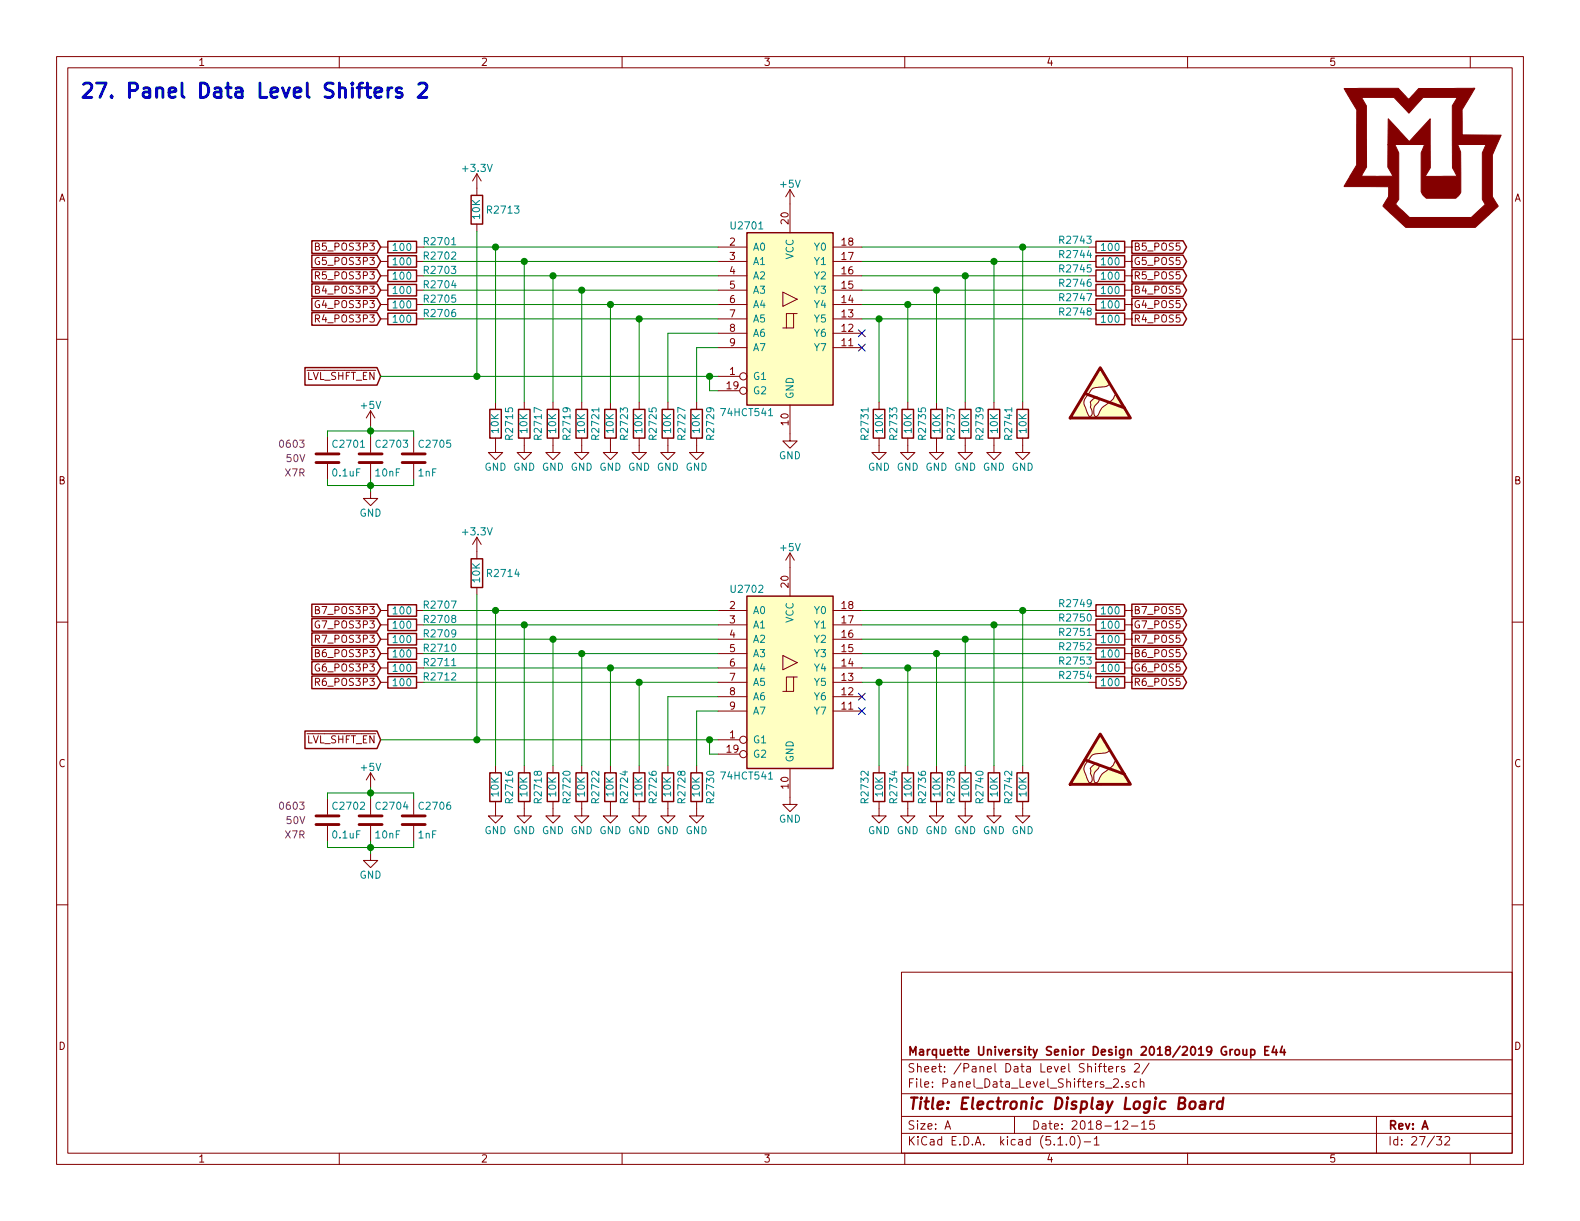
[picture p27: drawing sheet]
<svg xmlns="http://www.w3.org/2000/svg" width="279mm" height="216mm" viewBox="0 0 279 216" stroke-linecap="round" stroke-linejoin="round" font-family="sans-serif">
<defs><g id="words">
<text font-size="3.5" fill="#0000c2" x="14" y="17.3">27. Panel Data Level Shifters 2</text>
<text font-size="2.8" fill="#840000" x="160.4" y="196.2">Title: Electronic Display Logic Board</text>
<g font-size="2.1" fill="#840000">
<text x="160.4" y="189.6">Sheet: /Panel Data Level Shifters 2/</text>
<text x="160.4" y="186.6">Marquette University Senior Design 2018/2019 Group E44</text>
<text x="160.4" y="192.3">File: Panel_Data_Level_Shifters_2.sch</text>
<text x="160.4" y="202.5">KiCad E.D.A. kicad (5.1.0)-1</text>
<text x="160.4" y="199.7">Size: A</text>
<text x="182.4" y="199.7">Date: 2018-12-15</text>
<text x="245.4" y="199.7">Rev: A</text>
<text x="245.4" y="202.5">Id: 27/32</text>
</g>
<g font-size="1.8" fill="#840000">
<text x="35" y="11.6">1</text>
<text x="85" y="11.6">2</text>
<text x="135" y="11.6">3</text>
<text x="185" y="11.6">4</text>
<text x="235" y="11.6">5</text>
<text x="10.4" y="35.6">A</text>
<text x="267.8" y="35.6">A</text>
<text x="139.4" y="39.6" transform="rotate(-90 139.4 39.6)">20</text>
<text x="56.3" y="46.9">G5_POS3P3</text>
<text x="56.4" y="44.3">B5_POS3P3</text>
<text x="129.1" y="43.4">2</text>
<text x="129.1" y="46">3</text>
<text x="148.9" y="46">17</text>
<text x="148.9" y="43.4">18</text>
<text x="200.4" y="44.3">B5_POS5</text>
<text x="200.4" y="46.9">G5_POS5</text>
<text x="56.4" y="49.4">R5_POS3P3</text>
<text x="56.4" y="51.9">B4_POS3P3</text>
<text x="129.1" y="48.5">4</text>
<text x="129.1" y="51.1">5</text>
<text x="129.1" y="53.6">6</text>
<text x="148.9" y="53.6">14</text>
<text x="148.9" y="51.1">15</text>
<text x="148.9" y="48.5">16</text>
<text x="200.4" y="49.4">R5_POS5</text>
<text x="200.4" y="51.9">B4_POS5</text>
<text x="56.3" y="54.5">G4_POS3P3</text>
<text x="56.4" y="57">R4_POS3P3</text>
<text x="129.1" y="56.1">7</text>
<text x="129.1" y="58.7">8</text>
<text x="148.9" y="58.7">12</text>
<text x="148.9" y="56.1">13</text>
<text x="200.4" y="57">R4_POS5</text>
<text x="200.4" y="54.5">G4_POS5</text>
<text x="129.1" y="61.2">9</text>
<text x="148.9" y="61.2">11</text>
<text x="54.1" y="67.2">LVL_SHFT_EN</text>
<text x="128.6" y="68.8">19</text>
<text x="129.1" y="66.3">1</text>
<text x="139.4" y="75.1" transform="rotate(-90 139.4 75.1)">10</text>
<text x="10.4" y="85.6">B</text>
<text x="267.8" y="85.6">B</text>
<text x="129.1" y="107.7">2</text>
<text x="139.4" y="103.8" transform="rotate(-90 139.4 103.8)">20</text>
<text x="148.9" y="107.7">18</text>
<text x="56.3" y="111.1">G7_POS3P3</text>
<text x="56.4" y="113.7">R7_POS3P3</text>
<text x="56.4" y="108.6">B7_POS3P3</text>
<text x="129.1" y="110.2">3</text>
<text x="129.1" y="112.8">4</text>
<text x="148.9" y="112.8">16</text>
<text x="148.9" y="110.2">17</text>
<text x="200.4" y="113.7">R7_POS5</text>
<text x="200.4" y="108.6">B7_POS5</text>
<text x="200.4" y="111.1">G7_POS5</text>
<text x="56.3" y="118.7">G6_POS3P3</text>
<text x="56.4" y="116.2">B6_POS3P3</text>
<text x="129.1" y="115.3">5</text>
<text x="129.1" y="117.9">6</text>
<text x="148.9" y="117.9">14</text>
<text x="148.9" y="115.3">15</text>
<text x="200.4" y="116.2">B6_POS5</text>
<text x="200.4" y="118.7">G6_POS5</text>
<text x="56.4" y="121.3">R6_POS3P3</text>
<text x="129.1" y="120.4">7</text>
<text x="129.1" y="122.9">8</text>
<text x="129.1" y="125.5">9</text>
<text x="148.9" y="125.5">11</text>
<text x="148.9" y="122.9">12</text>
<text x="148.9" y="120.4">13</text>
<text x="200.4" y="121.3">R6_POS5</text>
<text x="54.1" y="131.4">LVL_SHFT_EN</text>
<text x="129.1" y="130.6">1</text>
<text x="10.4" y="135.6">C</text>
<text x="128.6" y="133.1">19</text>
<text x="267.8" y="135.6">C</text>
<text x="139.4" y="139.4" transform="rotate(-90 139.4 139.4)">10</text>
<text x="10.4" y="185.6">D</text>
<text x="267.8" y="185.6">D</text>
<text x="35" y="205.5">1</text>
<text x="85" y="205.5">2</text>
<text x="135" y="205.5">3</text>
<text x="185" y="205.5">4</text>
<text x="235" y="205.5">5</text>
</g>
<g font-size="1.8" fill="#008484">
<text x="82" y="30.4">+3.3V</text>
<text x="138.1" y="33.2">+5V</text>
<text x="84.9" y="38.7" transform="rotate(-90 84.9 38.7)">10K</text>
<text x="86.4" y="37.8">R2713</text>
<text x="129.5" y="40.6">U2701</text>
<text x="69.6" y="44.4">100</text>
<text x="69.6" y="46.9">100</text>
<text x="75.2" y="43.4">R2701</text>
<text x="75.2" y="45.9">R2702</text>
<text x="133.1" y="44.3">A0</text>
<text x="133.1" y="46.9">A1</text>
<text x="140.3" y="45.9" transform="rotate(-90 140.3 45.9)">VCC</text>
<text x="144.1" y="46.9">Y1</text>
<text x="144.1" y="44.3">Y0</text>
<text x="187.6" y="43.1">R2743</text>
<text x="187.6" y="45.6">R2744</text>
<text x="194.9" y="44.4">100</text>
<text x="194.9" y="46.9">100</text>
<text x="69.6" y="49.5">100</text>
<text x="69.6" y="52">100</text>
<text x="75.2" y="48.4">R2703</text>
<text x="75.2" y="51">R2704</text>
<text x="75.2" y="53.5">R2705</text>
<text x="133.1" y="49.4">A2</text>
<text x="133.1" y="51.9">A3</text>
<text x="144.1" y="51.9">Y3</text>
<text x="144.1" y="49.4">Y2</text>
<text x="187.6" y="48.2">R2745</text>
<text x="187.6" y="50.7">R2746</text>
<text x="187.6" y="53.3">R2747</text>
<text x="194.9" y="49.5">100</text>
<text x="194.9" y="52">100</text>
<text x="69.6" y="54.5">100</text>
<text x="69.6" y="57.1">100</text>
<text x="75.2" y="56.1">R2706</text>
<text x="133.1" y="54.5">A4</text>
<text x="133.1" y="57">A5</text>
<text x="133.1" y="59.6">A6</text>
<text x="144.1" y="59.6">Y6</text>
<text x="144.1" y="57">Y5</text>
<text x="144.1" y="54.5">Y4</text>
<text x="187.6" y="55.8">R2748</text>
<text x="194.9" y="54.5">100</text>
<text x="194.9" y="57.1">100</text>
<text x="133.1" y="62.1">A7</text>
<text x="144.1" y="62.1">Y7</text>
<text x="133.1" y="67.2">G1</text>
<text x="133.1" y="69.7">G2</text>
<text x="140.3" y="70.6" transform="rotate(-90 140.3 70.6)">GND</text>
<text x="63.9" y="72.3">+5V</text>
<text x="88.2" y="76.5" transform="rotate(-90 88.2 76.5)">10K</text>
<text x="90.7" y="77.5" transform="rotate(-90 90.7 77.5)">R2715</text>
<text x="93.3" y="76.5" transform="rotate(-90 93.3 76.5)">10K</text>
<text x="95.8" y="77.5" transform="rotate(-90 95.8 77.5)">R2717</text>
<text x="98.3" y="76.5" transform="rotate(-90 98.3 76.5)">10K</text>
<text x="100.9" y="77.5" transform="rotate(-90 100.9 77.5)">R2719</text>
<text x="103.4" y="76.5" transform="rotate(-90 103.4 76.5)">10K</text>
<text x="106" y="77.5" transform="rotate(-90 106 77.5)">R2721</text>
<text x="108.5" y="76.5" transform="rotate(-90 108.5 76.5)">10K</text>
<text x="111" y="77.5" transform="rotate(-90 111 77.5)">R2723</text>
<text x="113.6" y="76.5" transform="rotate(-90 113.6 76.5)">10K</text>
<text x="116.1" y="77.5" transform="rotate(-90 116.1 77.5)">R2725</text>
<text x="118.7" y="76.5" transform="rotate(-90 118.7 76.5)">10K</text>
<text x="121.2" y="77.5" transform="rotate(-90 121.2 77.5)">R2727</text>
<text x="123.7" y="76.5" transform="rotate(-90 123.7 76.5)">10K</text>
<text x="126.3" y="77.5" transform="rotate(-90 126.3 77.5)">R2729</text>
<text x="127.8" y="73.6">74HCT541</text>
<text x="153.6" y="77.5" transform="rotate(-90 153.6 77.5)">R2731</text>
<text x="156.1" y="76.5" transform="rotate(-90 156.1 76.5)">10K</text>
<text x="158.7" y="77.5" transform="rotate(-90 158.7 77.5)">R2733</text>
<text x="161.2" y="76.5" transform="rotate(-90 161.2 76.5)">10K</text>
<text x="163.8" y="77.5" transform="rotate(-90 163.8 77.5)">R2735</text>
<text x="166.3" y="76.5" transform="rotate(-90 166.3 76.5)">10K</text>
<text x="168.8" y="77.5" transform="rotate(-90 168.8 77.5)">R2737</text>
<text x="171.4" y="76.5" transform="rotate(-90 171.4 76.5)">10K</text>
<text x="173.9" y="77.5" transform="rotate(-90 173.9 77.5)">R2739</text>
<text x="176.5" y="76.5" transform="rotate(-90 176.5 76.5)">10K</text>
<text x="179" y="77.5" transform="rotate(-90 179 77.5)">R2741</text>
<text x="181.5" y="76.5" transform="rotate(-90 181.5 76.5)">10K</text>
<text x="59.1" y="79.2">C2701</text>
<text x="66.7" y="79.2">C2703</text>
<text x="74.3" y="79.2">C2705</text>
<text x="85.7" y="83.2">GND GND GND GND GND GND GND GND</text>
<text x="137.7" y="81.2">GND</text>
<text x="153.5" y="83.2">GND GND GND GND GND GND</text>
<text x="58.9" y="84.3">0.1uF</text>
<text x="66.5" y="84.3">10nF</text>
<text x="74" y="84.3">1nF</text>
<text x="63.6" y="91.4">GND</text>
<text x="82" y="94.7">+3.3V</text>
<text x="138.1" y="97.5">+5V</text>
<text x="75.2" y="107.6">R2707</text>
<text x="84.9" y="102.9" transform="rotate(-90 84.9 102.9)">10K</text>
<text x="86.4" y="102">R2714</text>
<text x="129.5" y="104.8">U2702</text>
<text x="187.6" y="107.4">R2749</text>
<text x="69.6" y="108.6">100</text>
<text x="69.6" y="111.2">100</text>
<text x="69.6" y="113.7">100</text>
<text x="75.2" y="110.2">R2708</text>
<text x="75.2" y="112.7">R2709</text>
<text x="133.1" y="108.6">A0</text>
<text x="133.1" y="111.1">A1</text>
<text x="133.1" y="113.7">A2</text>
<text x="140.3" y="110.2" transform="rotate(-90 140.3 110.2)">VCC</text>
<text x="144.1" y="113.7">Y2</text>
<text x="144.1" y="111.1">Y1</text>
<text x="144.1" y="108.6">Y0</text>
<text x="187.6" y="109.9">R2750</text>
<text x="187.6" y="112.4">R2751</text>
<text x="194.9" y="108.6">100</text>
<text x="194.9" y="111.2">100</text>
<text x="194.9" y="113.7">100</text>
<text x="69.6" y="116.3">100</text>
<text x="69.6" y="118.8">100</text>
<text x="75.2" y="115.2">R2710</text>
<text x="75.2" y="117.8">R2711</text>
<text x="133.1" y="116.2">A3</text>
<text x="133.1" y="118.7">A4</text>
<text x="144.1" y="118.7">Y4</text>
<text x="144.1" y="116.2">Y3</text>
<text x="187.6" y="115">R2752</text>
<text x="187.6" y="117.5">R2753</text>
<text x="194.9" y="116.3">100</text>
<text x="194.9" y="118.8">100</text>
<text x="69.6" y="121.3">100</text>
<text x="75.2" y="120.3">R2712</text>
<text x="133.1" y="121.3">A5</text>
<text x="133.1" y="123.8">A6</text>
<text x="144.1" y="123.8">Y6</text>
<text x="144.1" y="121.3">Y5</text>
<text x="187.6" y="120.1">R2754</text>
<text x="194.9" y="121.3">100</text>
<text x="133.1" y="131.4">G1</text>
<text x="133.1" y="126.4">A7</text>
<text x="144.1" y="126.4">Y7</text>
<text x="63.9" y="136.3">+5V</text>
<text x="127.8" y="137.8">74HCT541</text>
<text x="133.1" y="134">G2</text>
<text x="140.3" y="134.9" transform="rotate(-90 140.3 134.9)">GND</text>
<text x="59.1" y="143.2">C2702</text>
<text x="66.7" y="143.2">C2704</text>
<text x="74.3" y="143.2">C2706</text>
<text x="88.2" y="140.8" transform="rotate(-90 88.2 140.8)">10K</text>
<text x="90.7" y="141.8" transform="rotate(-90 90.7 141.8)">R2716</text>
<text x="93.3" y="140.8" transform="rotate(-90 93.3 140.8)">10K</text>
<text x="95.8" y="141.8" transform="rotate(-90 95.8 141.8)">R2718</text>
<text x="98.3" y="140.8" transform="rotate(-90 98.3 140.8)">10K</text>
<text x="100.9" y="141.8" transform="rotate(-90 100.9 141.8)">R2720</text>
<text x="103.4" y="140.8" transform="rotate(-90 103.4 140.8)">10K</text>
<text x="106" y="141.8" transform="rotate(-90 106 141.8)">R2722</text>
<text x="108.5" y="140.8" transform="rotate(-90 108.5 140.8)">10K</text>
<text x="111" y="141.8" transform="rotate(-90 111 141.8)">R2724</text>
<text x="113.6" y="140.8" transform="rotate(-90 113.6 140.8)">10K</text>
<text x="116.1" y="141.8" transform="rotate(-90 116.1 141.8)">R2726</text>
<text x="118.7" y="140.8" transform="rotate(-90 118.7 140.8)">10K</text>
<text x="121.2" y="141.8" transform="rotate(-90 121.2 141.8)">R2728</text>
<text x="123.7" y="140.8" transform="rotate(-90 123.7 140.8)">10K</text>
<text x="126.3" y="141.8" transform="rotate(-90 126.3 141.8)">R2730</text>
<text x="153.6" y="141.8" transform="rotate(-90 153.6 141.8)">R2732</text>
<text x="156.1" y="140.8" transform="rotate(-90 156.1 140.8)">10K</text>
<text x="158.7" y="141.8" transform="rotate(-90 158.7 141.8)">R2734</text>
<text x="161.2" y="140.8" transform="rotate(-90 161.2 140.8)">10K</text>
<text x="163.8" y="141.8" transform="rotate(-90 163.8 141.8)">R2736</text>
<text x="166.3" y="140.8" transform="rotate(-90 166.3 140.8)">10K</text>
<text x="168.8" y="141.8" transform="rotate(-90 168.8 141.8)">R2738</text>
<text x="171.4" y="140.8" transform="rotate(-90 171.4 140.8)">10K</text>
<text x="173.9" y="141.8" transform="rotate(-90 173.9 141.8)">R2740</text>
<text x="176.5" y="140.8" transform="rotate(-90 176.5 140.8)">10K</text>
<text x="179" y="141.8" transform="rotate(-90 179 141.8)">R2742</text>
<text x="181.5" y="140.8" transform="rotate(-90 181.5 140.8)">10K</text>
<text x="58.9" y="148.3">0.1uF</text>
<text x="66.5" y="148.3">10nF</text>
<text x="74" y="148.3">1nF</text>
<text x="85.7" y="147.5">GND GND GND GND GND GND GND GND</text>
<text x="137.7" y="145.5">GND</text>
<text x="153.5" y="147.5">GND GND GND GND GND GND</text>
<text x="63.6" y="155.4">GND</text>
</g>
<g font-size="1.8" fill="#840084">
<text x="49.7" y="79.2">0603</text>
<text x="50.7" y="81.7">50V</text>
<text x="50.5" y="84.3">X7R</text>
<text x="49.7" y="143.2">0603</text>
<text x="50.5" y="148.3">X7R</text>
<text x="50.7" y="145.7">50V</text>
</g>
</g></defs>
<g fill="none" stroke="#840000" stroke-width=".18">
<path d="M10 10h259.4v195.9h-259.4zM12 12h255.4v191.9h-255.4zM60 10v2M110 10v2M160 10v2M210 10v2M260 10v2M84.3 30.7v3.8M84.3 39.6v1.3M84.3 30.7l-.7 1.3M84.3 30.7l.8 1.3M139.7 33.5v7.6"/>
<path d="M139.7 33.5l-.8 1.3M139.7 33.5l.8 1.3M10 60h2M55.8 56.3l.7-.1v-.4l-.2-.1h-.5v1.2M55.8 48.7l.7-.1v-.4l-.2-.1h-.5v1.2M55.8 51.2h.5l.2-.2-.1-.3-.6-.1v1.3h.5l.2-.2v-.3l-.3-.2M55.8 43.6l.5-.1 .2-.2-.1-.2-.6-.1v1.2h.5l.2-.1v-.3l-.3-.2M56.5 53.2a.59 .59 0 0 0-.8 .6 .59 .59 0 0 0 .8 .6v-.5h-.2M56.5 45.6a.59 .59 0 0 0-.8 .6 .59 .59 0 0 0 .8 .5v-.4h-.2M67.3 56.4h1.3M67.3 53.8h1.3M67.3 51.3h1.3"/>
<path d="M67.3 48.8h1.3M67.3 46.2h1.3M67.3 43.7h1.3M73.7 56.4h1.2M73.7 53.8h1.2M73.7 51.3h1.2M73.7 48.8h1.2M73.7 46.2h1.2M73.7 43.7h1.2M127 58.9h5.1M127 56.4h5.1M127 53.8h5.1"/>
<path d="M127 51.3h5.1M127 48.8h5.1M127 46.2h5.1M127 43.7h5.1M138.4 51.6l2.6 1.3-2.6 1.3zM140.3 55.4h-1.2v2.6M141 55.4h-.7v2.6h-1.9M147.3 58.9h5.1M147.3 56.4h5.1M147.3 53.8h5.1M147.3 51.3h5.1M147.3 48.8h5.1"/>
<path d="M147.3 46.2h5.1M147.3 43.7h5.1M192.5 56.4h1.3M192.5 53.8h1.3M192.5 51.3h1.3M192.5 48.8h1.3M192.5 46.2h1.3M192.5 43.7h1.3M198.9 56.4h1.3M198.9 53.8h1.3M198.9 51.3h1.3M198.9 48.8h1.3"/>
<path d="M198.9 46.2h1.3M198.9 43.7h1.3M267.4 60h2M57.9 77.2v2.8M65.5 72.6v2.6M65.5 77.2v2.8M65.5 72.6l-.7 1.3M65.5 72.6l.8 1.3M73.2 77.2v2.8M87.6 77.5v2.5h-1.2l1.2 1.3 1.3-1.3h-1.3M87.6 71.1v1.3M92.7 77.5v2.5h-1.3l1.3 1.3 1.3-1.3h-1.3"/>
<path d="M92.7 71.1v1.3M97.8 77.5v2.5h-1.3l1.3 1.3 1.3-1.3h-1.3M97.8 71.1v1.3M102.9 77.5v2.5h-1.3l1.3 1.3 1.2-1.3h-1.2M102.9 71.1v1.3M107.9 77.5v2.5h-1.2l1.2 1.3 1.3-1.3h-1.3M107.9 71.1v1.3M113 77.5v2.5h-1.2l1.2 1.3 1.3-1.3h-1.3M113 71.1v1.3M118.1 77.5v2.5h-1.3l1.3 1.3 1.3-1.3h-1.3M118.1 71.1v1.3M123.2 77.5v2.5h-1.3l1.3 1.3 1.3-1.3h-1.3"/>
<path d="M123.2 71.1v1.3M127 66.5h3.8M127 61.5h5.1M127 69.1h3.8M139.7 71.6v6.4h1.3l-1.3 1.2-1.3-1.2h1.3M147.3 61.5h5.1M155.4 77.5v2.5h1.3l-1.3 1.3-1.2-1.3h1.2M155.4 71.1v1.3M160.5 77.5v2.5h1.3l-1.3 1.3-1.2-1.3h1.2M160.5 71.1v1.3M165.6 77.5v2.5h1.3l-1.3 1.3-1.3-1.3h1.3M165.6 71.1v1.3"/>
<path d="M170.7 77.5v2.5h1.3l-1.3 1.3-1.3-1.3h1.3M170.7 71.1v1.3M175.8 77.5v2.5h1.2l-1.2 1.3-1.3-1.3h1.3M175.8 71.1v1.3M180.8 77.5v2.5h1.3l-1.3 1.3-1.2-1.3h1.2M180.8 71.1v1.3M194.5 64.9l1.8 2.9-.7 .5-1.4 .2a1.5 1.5 0 0 0-1.6 1l-.1 .2a1.84 1.84 0 0 0-.5 2.7l.2 .3a1.05 1.05 0 0 0 .6 .9 .98 .98 0 0 0 .1-1.5v-.4a.98 .98 0 0 1 .6-1.3 .48 .48 0 0 1 .6-.1 .48 .48 0 0 1 .3 .5l-.1 .3a1.94 1.94 0 0 0-.8 2.4l.2 .1h.3a5.8 5.8 0 0 1 2.5-2.8l.4-.4a.75 .75 0 0 1 .6-.7l2.4 4.3h-10.7zM57.9 82v2.8M65.5 86.9v1.2h1.3l-1.3 1.3-1.2-1.3h1.2M65.5 82v2.8M73.2 82v2.8M84.3 95v3.8"/>
<path d="M84.3 95l-.7 1.3M84.3 95l.8 1.3M139.7 97.8v7.6M139.7 97.8l-.8 1.3M139.7 97.8l.8 1.3M10 110h2M55.8 113l.7-.1v-.5l-.2-.1h-.5v1.3M55.8 115.5l.5-.1 .2-.2-.1-.2-.6-.1v1.2h.5l.2-.1v-.3l-.3-.2M55.8 107.8h.5l.2-.2-.1-.2-.6-.2v1.3h.5l.2-.1v-.3l-.3-.3M56.5 117.5a.59 .59 0 0 0-.8 .5 .59 .59 0 0 0 .8 .6v-.5h-.2M56.5 109.9a.59 .59 0 0 0-.8 .5 .59 .59 0 0 0 .8 .6v-.5h-.2M67.3 118.1h1.3"/>
<path d="M67.3 115.6h1.3M67.3 113h1.3M67.3 110.5h1.3M67.3 108h1.3M73.7 118.1h1.2M73.7 115.6h1.2M73.7 113h1.2M73.7 110.5h1.2M73.7 108h1.2M84.3 103.9v1.3M127 118.1h5.1M127 115.6h5.1"/>
<path d="M127 113h5.1M127 110.5h5.1M127 108h5.1M138.4 115.9l2.6 1.3-2.6 1.2zM140.3 119.7h-1.2v2.6M141 119.7h-.7v2.6h-1.9M147.3 118.1h5.1M147.3 115.6h5.1M147.3 113h5.1M147.3 110.5h5.1M147.3 108h5.1M192.5 118.1h1.3"/>
<path d="M192.5 115.6h1.3M192.5 113h1.3M192.5 110.5h1.3M192.5 108h1.3M198.9 118.1h1.3M198.9 115.6h1.3M198.9 113h1.3M198.9 110.5h1.3M198.9 108h1.3M267.4 110h2M55.8 120.6l.7-.1v-.4l-.2-.2h-.5v1.3M65.5 136.7v2.5"/>
<path d="M65.5 136.7l-.7 1.2M65.5 136.7l.8 1.2M67.3 120.7h1.3M73.7 120.7h1.2M87.6 135.4v1.3M92.7 135.4v1.3M97.8 135.4v1.3M102.9 135.4v1.3M107.9 135.4v1.3M113 135.4v1.3M118.1 135.4v1.3M123.2 135.4v1.3"/>
<path d="M127 130.8h3.8M127 125.7h5.1M127 123.2h5.1M127 120.7h5.1M127 133.4h3.8M139.7 135.9v6.3h1.3l-1.3 1.3-1.3-1.3h1.3M147.3 125.7h5.1M147.3 123.2h5.1M147.3 120.7h5.1M155.4 135.4v1.3M160.5 135.4v1.3M165.6 135.4v1.3"/>
<path d="M170.7 135.4v1.3M175.8 135.4v1.3M180.8 135.4v1.3M192.5 120.7h1.3M194.5 129.7l1.8 2.9-.7 .5-1.4 .1a1.5 1.5 0 0 0-1.6 1l-.1 .3a1.84 1.84 0 0 0-.5 2.6l.2 .3a1.05 1.05 0 0 0 .6 1 .98 .98 0 0 0 .1-1.5v-.4a.98 .98 0 0 1 .6-1.3 .48 .48 0 0 1 .6-.2 .48 .48 0 0 1 .3 .6l-.1 .2a1.94 1.94 0 0 0-.8 2.5l.2 .1 .3-.1a5.8 5.8 0 0 1 2.5-2.7l.4-.4a.75 .75 0 0 1 .6-.7l2.4 4.2h-10.7zM198.9 120.7h1.3M10 160h2M57.9 141.2v2.8M57.9 146.1v2.7M65.5 150.9v1.2h1.3l-1.3 1.3-1.2-1.3h1.2M65.5 141.2v2.8M65.5 146.1v2.7"/>
<path d="M73.2 141.2v2.8M73.2 146.1v2.7M87.6 141.7v2.6h-1.2l1.2 1.2 1.3-1.2h-1.3M92.7 141.7v2.6h-1.3l1.3 1.2 1.3-1.2h-1.3M97.8 141.7v2.6h-1.3l1.3 1.2 1.3-1.2h-1.3M102.9 141.7v2.6h-1.3l1.3 1.2 1.2-1.2h-1.2M107.9 141.7v2.6h-1.2l1.2 1.2 1.3-1.2h-1.3M113 141.7v2.6h-1.2l1.2 1.2 1.3-1.2h-1.3M118.1 141.7v2.6h-1.3l1.3 1.2 1.3-1.2h-1.3M123.2 141.7v2.6h-1.3l1.3 1.2 1.3-1.2h-1.3M155.4 141.7v2.6h1.3l-1.3 1.2-1.2-1.2h1.2M160.5 141.7v2.6h1.3l-1.3 1.2-1.2-1.2h1.2"/>
<path d="M165.6 141.7v2.6h1.3l-1.3 1.2-1.3-1.2h1.3M170.7 141.7v2.6h1.3l-1.3 1.2-1.3-1.2h1.3M175.8 141.7v2.6h1.2l-1.2 1.2-1.3-1.2h1.3M180.8 141.7v2.6h1.3l-1.3 1.2-1.2-1.2h1.2M267.4 160h2M159.4 171.9h108v32h-108zM159.4 197.4h108M159.4 193.4h108M159.4 187.4h108M167.1 199.7l.5-1.5 .5 1.5M167.2 199.2h.8M179.4 197.4v3"/>
<path d="M194.2 188.6h.6M194.8 188.1l-.4 .2v1.3M195.1 188.6h.6M195.3 188.1v1.3l.4 .2M196.1 189.1l.7-.2-.1-.3h-.4l-.2 .2v.7h.6M196.9 190.9l.3-.1h.3l.3 .4-1 1.1h1M197.4 188.6v1M197.9 188.6h-.3l-.2 .2M198.4 192.1v.2M198.6 198.3l.2-.1h.4l.2 .4-.9 1.1h.9M198.9 188.6h-.4l-.2 .2v.2l.6 .1v.4h-.6M199.6 191.3a.37 .37 0 0 0-.5 .2v.2l.5 .1 .1 .2-.2 .3-.4-.1"/>
<path d="M200.1 199.1h1.1M200.6 188.2l.3-.1h.3l.3 .4-.9 1.1h.9M201 191.3h-.4l-.3 .2 .1 .6 .2 .2 .4-.1M201.7 191.4v-.1a.37 .37 0 0 1 .6 .2v.8M201.7 190.8v1.5M201.9 198.6l.4-.4v1.5M201.9 199.7h.8M203.2 188l-1.3 1.9M204.1 198.2h-.7l-.1 .7 .2-.1h.5l.2 .2-.1 .5-.2 .2-.6-.2M243.4 197.4v6.5M60 203.9v2M110 203.9v2"/>
<path d="M159.4 200.4h108M160 203.9v2M187.1 202.5h.8M188.6 202.3v.2M189.4 201.1l.3-.1a.94 .94 0 0 1 0 1.5 .82 .82 0 0 1-.3-1.4zM190.6 200.8a1.71 1.71 0 0 1 0 2.2M191.7 201.9h1.2M193.5 201.4l.4-.4v1.5M193.5 202.5h.9M210 203.9v2M254 201h.9l-.4 .5 .4 .2v.6l-.2 .2-.7-.2M255.5 201.1l.2-.1h.4l.2 .1 .1 .3-.1 .2-.9 .9h1"/>
<path d="M260 203.9v2"/>
<circle cx="131.4" cy="66.5" r=".63"/>
<circle cx="131.4" cy="69.1" r=".63"/>
<circle cx="131.4" cy="130.8" r=".63"/>
<circle cx="131.4" cy="133.3" r=".63"/>
</g>
<path d="M210.5 194.9a.53 .53 0 0 1 .5-.2 .53 .53 0 0 1 .4 .4v.6a.54 .54 0 0 1-.6 .4 .54 .54 0 0 1-.5-.4zM212.3 194.8h.8l-.1 1.3M213.1 195.2l-.7 .1a.4 .4 0 0 0-.3 .4 .4 .4 0 0 0 .3 .4l.6-.1M214.1 194.8l-.1 1.3M214.7 194.8a.55 .55 0 0 0-.6 .3M216.2 194.8a.68 .68 0 0 0-1 .3v.8l.3 .2 .6-.1M216.3 194.1l-.2 2" fill="none" stroke="#840000" stroke-width=".41"/>
<path d="M218 185.6l-.5 .3M218.5 185.7l.2-.1 .4 .1v.7l-.2 .2-.4-.2zM219.8 185.6v.8a.37 .37 0 0 0 .6 0M220.4 185.6v1M221.2 185.6h.4l.3 .3-.1 .5-.2 .2-.4-.1M221.2 185.6v1.5M223.7 185.8h.5M224.4 185.1h-.7v1.5h.7M225.3 185l-.4 1.1h1M225.7 185.6v1M226.7 185l-.3 1.1h.9M227.1 185.6v1" fill="none" stroke="#840000" stroke-width=".3"/>
<g fill="#ffffc2" stroke="#ffffc2" stroke-width=".18">
<path d="M132.1 41.1h15.2v30.5h-15.2z"/>
<path d="M132.1 105.4h15.2v30.5h-15.2z"/>
<path d="M194.5 64.9l1.8 2.9-.7 .5-1.4 .2a1.5 1.5 0 0 0-1.6 1l-.1 .2a1.84 1.84 0 0 0-.5 2.7l.2 .3a1.05 1.05 0 0 0 .6 .9 .98 .98 0 0 0 .1-1.5v-.4a.98 .98 0 0 1 .6-1.3 .48 .48 0 0 1 .6-.1 .48 .48 0 0 1 .3 .5l-.1 .3a1.94 1.94 0 0 0-.8 2.4l.2 .1h.3a5.8 5.8 0 0 1 2.5-2.8l.4-.4a.75 .75 0 0 1 .6-.7l2.4 4.3h-10.7z"/>
<path d="M194.5 129.7l1.8 2.9-.7 .5-1.4 .1a1.5 1.5 0 0 0-1.6 1l-.1 .3a1.84 1.84 0 0 0-.5 2.6l.2 .3a1.05 1.05 0 0 0 .6 1 .98 .98 0 0 0 .1-1.5v-.4a.98 .98 0 0 1 .6-1.3 .48 .48 0 0 1 .6-.2 .48 .48 0 0 1 .3 .6l-.1 .2a1.94 1.94 0 0 0-.8 2.5l.2 .1 .3-.1a5.8 5.8 0 0 1 2.5-2.7l.4-.4a.75 .75 0 0 1 .6-.7l2.4 4.2h-10.7z"/>
</g>
<g fill="none" stroke="#840000" stroke-width=".25">
<path d="M83.3 34.5h2v5.1h-2zM55.1 55.3h11.6l.6 1.1-.6 1.1h-11.6zM55.1 47.7h11.6l.6 1.1-.6 1.1h-11.6zM55.1 50.2h11.6l.6 1.1-.6 1.1h-11.6zM55.1 42.6h11.6l.6 1.1-.6 1.1h-11.6zM55.1 52.7h11.6l.6 1.1-.6 1.2h-11.6zM55.1 45.1h11.6l.6 1.1-.6 1.1h-11.6zM68.6 42.7h5.1v2h-5.1zM68.6 45.2h5.1v2h-5.1zM68.6 47.8h5.1v2h-5.1zM68.6 50.3h5.1v2h-5.1zM68.6 52.8h5.1v2.1h-5.1z"/>
<path d="M68.6 55.4h5.1v2h-5.1zM132.1 41.1h15.2v30.5h-15.2zM193.8 42.7h5.1v2h-5.1zM193.8 45.2h5.1v2h-5.1zM193.8 47.8h5.1v2h-5.1zM193.8 50.3h5.1v2h-5.1zM193.8 52.8h5.1v2.1h-5.1zM193.8 55.4h5.1v2h-5.1zM200.2 55.3h9l.6 1.1-.6 1.1h-9zM200.2 47.7h9l.6 1.1-.6 1.1h-9zM200.2 50.2h9l.6 1.1-.6 1.1h-9zM200.2 42.6h9l.6 1.1-.6 1.1h-9z"/>
<path d="M200.2 52.7h9l.6 1.1-.6 1.2h-9zM200.2 45.1h9l.6 1.1-.6 1.1h-9zM53.9 65h12.8l.6 1.5-.6 1.6h-12.8zM86.6 72.4h2v5.1h-2zM91.7 72.4h2v5.1h-2zM96.8 72.4h2v5.1h-2zM101.9 72.4h2v5.1h-2zM106.9 72.4h2.1v5.1h-2.1zM112 72.4h2v5.1h-2zM117.1 72.4h2v5.1h-2zM122.2 72.4h2v5.1h-2zM154.4 72.4h2.1v5.1h-2.1z"/>
<path d="M159.5 72.4h2v5.1h-2zM164.6 72.4h2v5.1h-2zM169.7 72.4h2v5.1h-2zM174.8 72.4h2v5.1h-2zM179.8 72.4h2.1v5.1h-2.1zM83.3 98.8h2v5.1h-2zM55.1 119.5h11.6l.6 1.2-.6 1.1h-11.6zM55.1 111.9h11.6l.6 1.1-.6 1.1h-11.6zM55.1 114.5h11.6l.6 1.1-.6 1.1h-11.6zM55.1 106.8h11.6l.6 1.2-.6 1.1h-11.6zM55.1 117h11.6l.6 1.1-.6 1.1h-11.6zM55.1 109.4h11.6l.6 1.1-.6 1.1h-11.6z"/>
<path d="M68.6 106.9h5.1v2.1h-5.1zM68.6 109.5h5.1v2h-5.1zM68.6 112h5.1v2h-5.1zM68.6 114.6h5.1v2h-5.1zM68.6 117.1h5.1v2h-5.1zM68.6 119.6h5.1v2.1h-5.1zM132.1 105.4h15.2v30.5h-15.2zM193.8 106.9h5.1v2.1h-5.1zM193.8 109.5h5.1v2h-5.1zM193.8 112h5.1v2h-5.1zM193.8 114.6h5.1v2h-5.1zM193.8 117.1h5.1v2h-5.1z"/>
<path d="M193.8 119.6h5.1v2.1h-5.1zM200.2 119.5h9l.6 1.2-.6 1.1h-9zM200.2 111.9h9l.6 1.1-.6 1.1h-9zM200.2 114.5h9l.6 1.1-.6 1.1h-9zM200.2 106.8h9l.6 1.2-.6 1.1h-9zM200.2 117h9l.6 1.1-.6 1.1h-9zM200.2 109.4h9l.6 1.1-.6 1.1h-9zM53.9 129.3h12.8l.6 1.5-.6 1.6h-12.8zM86.6 136.7h2v5h-2zM91.7 136.7h2v5h-2zM96.8 136.7h2v5h-2zM101.9 136.7h2v5h-2z"/>
<path d="M106.9 136.7h2.1v5h-2.1zM112 136.7h2v5h-2zM117.1 136.7h2v5h-2zM122.2 136.7h2v5h-2zM154.4 136.7h2.1v5h-2.1zM159.5 136.7h2v5h-2zM164.6 136.7h2v5h-2zM169.7 136.7h2v5h-2zM174.8 136.7h2v5h-2zM179.8 136.7h2.1v5h-2.1z"/>
</g>
<g fill="none" stroke="#008400" stroke-width=".18">
<path d="M74.9 43.7h52.1M74.9 46.2h52.1M74.9 48.8h52.1M74.9 51.3h52.1M74.9 53.8h52.1M74.9 56.4h52.1M84.3 40.9v25.6M87.6 43.7v27.4M92.7 46.2v24.9M97.8 48.8v22.3M102.9 51.3v19.8M107.9 53.8v17.3"/>
<path d="M113 56.4v14.7M127 58.9h-8.9v12.2M152.4 43.7h40.1M152.4 46.2h40.1M152.4 48.8h40.1M152.4 51.3h40.1M152.4 53.8h40.1M152.4 56.4h40.1M155.4 56.4v14.7M160.5 53.8v17.3M165.6 51.3v19.8M170.7 48.8v22.3"/>
<path d="M175.8 46.2v24.9M180.8 43.7v27.4M57.9 77.2v-1h15.3v1M65.5 75.2v2M67.3 66.5h59.7M125.5 66.5v2.6h1.5M127 61.5h-3.8v9.6M57.9 84.8v1.1h15.3v-1.1M65.5 84.8v2.1M74.9 108h52.1M74.9 110.5h52.1M74.9 113h52.1"/>
<path d="M74.9 115.6h52.1M74.9 118.1h52.1M84.3 105.2v25.6M87.6 108v27.4M92.7 110.5v24.9M97.8 113v22.4M102.9 115.6v19.8M107.9 118.1v17.3M152.4 108h40.1M152.4 110.5h40.1M152.4 113h40.1M152.4 115.6h40.1"/>
<path d="M152.4 118.1h40.1M160.5 118.1v17.3M165.6 115.6v19.8M170.7 113v22.4M175.8 110.5v24.9M180.8 108v27.4M65.5 139.2v2M67.3 130.8h59.7M74.9 120.7h52.1M113 120.7v14.7M125.5 130.8v2.6h1.5M127 125.7h-3.8v9.7"/>
<path d="M127 123.2h-8.9v12.2M152.4 120.7h40.1M155.4 120.7v14.7M57.9 141.2v-1h15.3v1M57.9 148.8v1.1h15.3v-1.1M65.5 148.8v2.1"/>
</g>
<g fill="#008400" stroke="#008400" stroke-width=".25">
<circle cx="160.5" cy="53.8" r=".51"/>
<circle cx="165.6" cy="51.3" r=".51"/>
<circle cx="170.7" cy="48.8" r=".51"/>
<circle cx="175.8" cy="46.2" r=".51"/>
<circle cx="180.8" cy="43.7" r=".51"/>
<circle cx="155.4" cy="56.4" r=".51"/>
<circle cx="108" cy="53.8" r=".51"/>
<circle cx="102.9" cy="51.3" r=".51"/>
<circle cx="97.8" cy="48.8" r=".51"/>
<circle cx="87.6" cy="43.7" r=".51"/>
<circle cx="113" cy="56.4" r=".51"/>
<circle cx="125.5" cy="66.5" r=".51"/>
<circle cx="92.7" cy="46.2" r=".51"/>
<circle cx="84.3" cy="66.5" r=".51"/>
<circle cx="160.5" cy="118.1" r=".51"/>
<circle cx="165.6" cy="115.6" r=".51"/>
<circle cx="170.7" cy="113" r=".51"/>
<circle cx="175.8" cy="110.5" r=".51"/>
<circle cx="180.8" cy="108" r=".51"/>
<circle cx="155.4" cy="120.7" r=".51"/>
<circle cx="108" cy="118.1" r=".51"/>
<circle cx="102.9" cy="115.6" r=".51"/>
<circle cx="97.8" cy="113" r=".51"/>
<circle cx="87.6" cy="108" r=".51"/>
<circle cx="113" cy="120.7" r=".51"/>
<circle cx="125.5" cy="130.8" r=".51"/>
<circle cx="92.7" cy="110.5" r=".51"/>
<circle cx="84.3" cy="130.8" r=".51"/>
<circle cx="65.5" cy="85.9" r=".51"/>
<circle cx="65.5" cy="76.2" r=".51"/>
<circle cx="65.5" cy="149.9" r=".51"/>
<circle cx="65.5" cy="140.2" r=".51"/>
</g>
<path d="M151.8 58.3l1.2 1.2M153 58.3l-1.2 1.2M151.8 60.9l1.2 1.2M153 60.9l-1.2 1.2M151.8 122.6l1.2 1.2M151.8 125.1l1.2 1.2M153 122.6l-1.2 1.2M153 125.1l-1.2 1.2" fill="none" stroke="#000084" stroke-width=".18"/>
<g fill="none" stroke="#840000" stroke-width=".51">
<path d="M191.9 69.6l7 2.5M194.6 65l5.3 8.9h-10.7zM55.9 81.8h4M55.9 80.3h4M63.5 81.8h4.1M63.5 80.3h4.1M71.1 81.8h4.1M71.1 80.3h4.1M191.9 134.4l7 2.5M194.6 129.8l5.3 8.9h-10.7zM55.9 145.8h4M55.9 144.3h4"/>
<path d="M63.5 145.8h4.1M63.5 144.3h4.1M71.1 145.8h4.1M71.1 144.3h4.1"/>
</g>
<path d="M66.3 16.4l1.2-.3-.1-.5-.8-.1-.3 .4v.9l.1 .3 .2 .1 .8-.1M68.6 15.5v1.7M69.3 15.5a.64 .64 0 0 0-.7 .5M71 15.6l-.6-.1-.2 .1-.1 .3 .1 .4 .8 .2 .1 .2-.1 .4-.2 .1-.7-.1M74 14.9l.4-.2h.6a.64 .64 0 0 1 .5 .7l-.1 .4-1.5 1.4h1.6" fill="none" stroke="#0000c2" stroke-width=".51"/>
<path d="M237.7 15.6h9.6l1.8 2 1.8-2h9.9l-2.3 3.8 .1 4.5h6.9l-1.6 3.5v7.4l1 1.6-4 3.8h-12.3l-4-3.8 .9-1.6 .1-1.8h-7.9l1.1-1.9h7.5l-.9-1.6v-3.9h1.3l.6 1.4v8.3l-.5 .8 2.5 2.4h10.9l2.5-2.4-.6-.8v-8.3l.7-1.4h-5l.5 1.3v7.1l-.9 1.1h-5.2l-.7-.7-.2-.5v-6.9l.6-1.4h-6.5l.1-4.6 3.7 4 3.7-4v8.7l-.9 1.5 5.7-.1-.9-1.4v-11l.9-1.5h-6l-2.6 2.8-2.6-2.8h-5.7l.8 1.5 .1 10.8-1 1.6h-1.9l1.1-1.9v-9.8z" fill="#840000" stroke="#840000" stroke-width=".18"/>
<use href="#words"/>
</svg>
